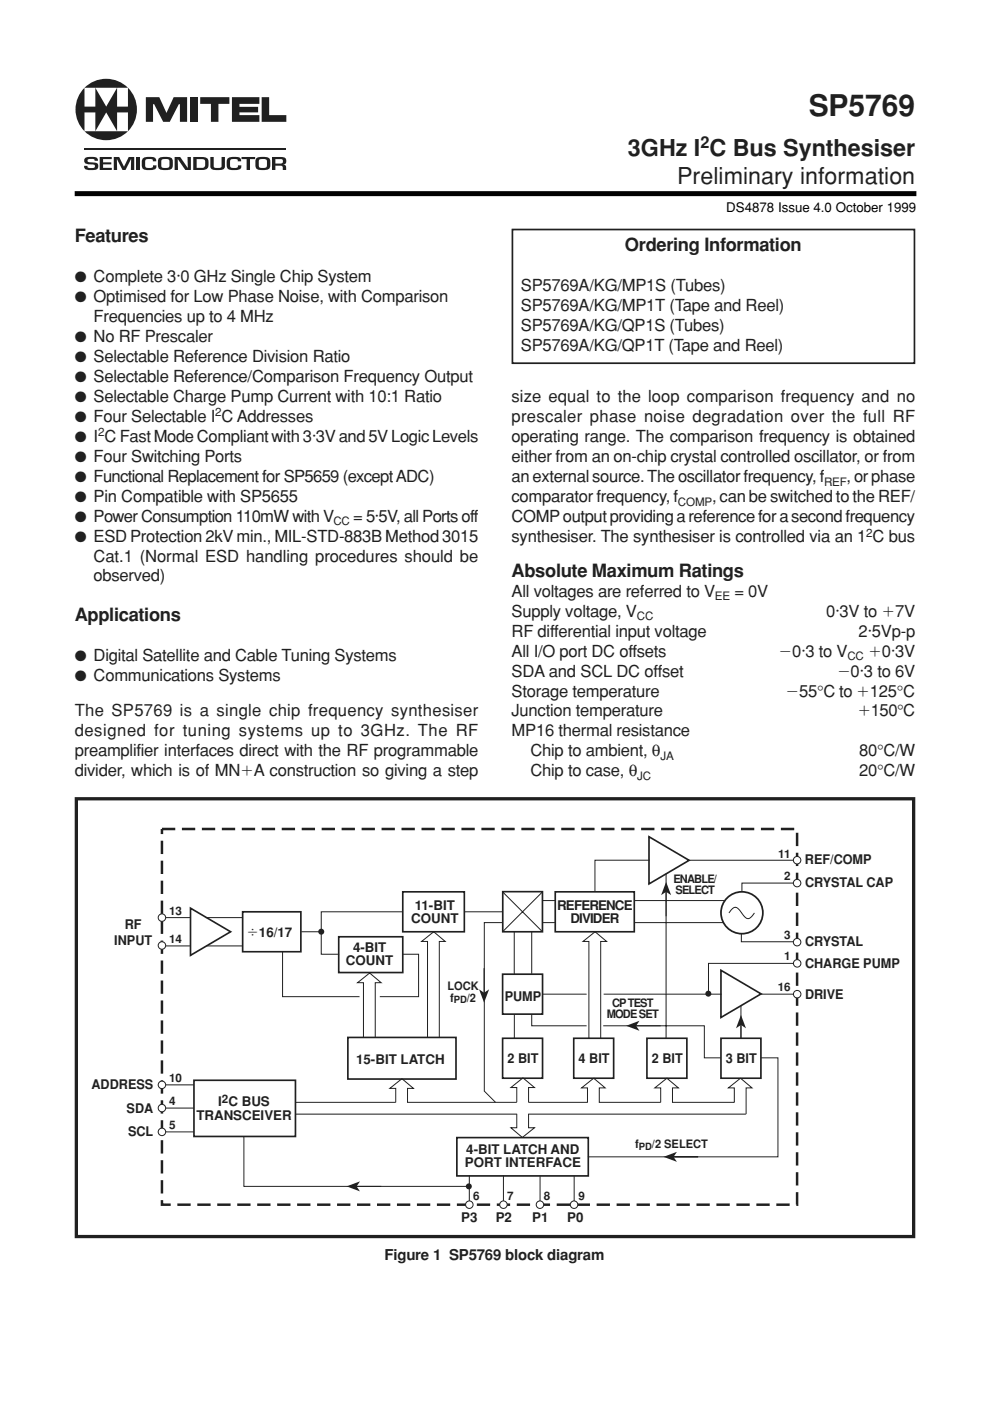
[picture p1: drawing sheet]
<svg xmlns="http://www.w3.org/2000/svg" width="210mm" height="297mm" viewBox="0 0 210 297" stroke-linecap="round" stroke-linejoin="round" font-family="sans-serif">
<defs><g id="words">
<text font-size="6.3" fill="#231f20" x="171.5" y="24.6">SP5769</text>
<g font-size="4.9" fill="#231f20">
<text x="133.1" y="33.1">3GHz I C Bus Synthesiser</text>
<text x="143.6" y="39">Preliminary information</text>
</g>
<g font-size="3.9" fill="#231f20">
<text x="15.8" y="51.3">Features</text>
<text x="132.5" y="53.2">Ordering Information</text>
<text x="108.5" y="122.3">Absolute Maximum Ratings</text>
<text x="15.8" y="131.8">Applications</text>
</g>
<g font-size="3.5" fill="#231f20">
<text x="148.5" y="31.4">2</text>
<text x="110.5" y="61.7">SP5769A/KG/MP1S (Tubes)</text>
<text x="110.5" y="65.9">SP5769A/KG/MP1T (Tape and Reel)</text>
<text x="19.8" y="68.3">Frequencies up to 4 MHz</text>
<text x="110.5" y="70.2">SP5769A/KG/QP1S (Tubes)</text>
<text x="110.5" y="74.4">SP5769A/KG/QP1T (Tape and Reel)</text>
<text x="108.5" y="85.3">size equal to the loop comparison frequency and no</text>
<text x="108.5" y="89.5">prescaler phase noise degradation over the full RF</text>
<text x="108.5" y="93.8">operating range. The comparison frequency is obtained</text>
<text x="108.5" y="98">either from an on-chip crystal controlled oscillator, or from</text>
<text x="108.5" y="102.2">an external source. The oscillator frequency, f</text>
<text x="108.5" y="106.5">comparator frequency, f</text>
<text x="151" y="106.5">, can be switched to the REF/</text>
<text x="179.5" y="102.2">, or phase</text>
<text x="74.9" y="110.6">= 5·5V, all Ports off</text>
<text x="108.5" y="110.7">COMP output providing a reference for a second frequency</text>
<text x="19.8" y="119.1">Cat.1 (Normal ESD handling procedures should be</text>
<text x="108.5" y="114.9">synthesiser. The synthesiser is controlled via an 1 C bus</text>
<text x="19.8" y="123.3">observed)</text>
<text x="108.5" y="126.5">All voltages are referred to V</text>
<text x="108.5" y="130.7">Supply voltage, V</text>
<text x="155.7" y="126.5">= 0V</text>
<text x="175.2" y="130.7">0·3V to 17V</text>
<text x="108.5" y="135">RF differential input voltage</text>
<text x="182" y="135">2·5Vp-p</text>
<text x="108.5" y="139.2">All I/O port DC offsets</text>
<text x="108.5" y="143.4">SDA and SCL DC offset</text>
<text x="165" y="139.2">20·3 to V</text>
<text x="177.5" y="143.4">20·3 to 6V</text>
<text x="184.1" y="139.2">10·3V</text>
<text x="108.5" y="147.7">Storage temperature</text>
<text x="166.6" y="147.7">255°C to 1125°C</text>
<text x="15.8" y="151.9">The SP5769 is a single chip frequency synthesiser</text>
<text x="108.5" y="151.9">Junction temperature</text>
<text x="181.8" y="151.9">1150°C</text>
<text x="15.8" y="156.1">designed for tuning systems up to 3GHz. The RF</text>
<text x="15.8" y="160.4">preamplifier interfaces direct with the RF programmable</text>
<text x="108.5" y="156.1">MP16 thermal resistance</text>
<text x="112.5" y="160.4">Chip to ambient, θ</text>
<text x="182.1" y="160.4">80°C/W</text>
<text x="15.8" y="164.6">divider, which is of MN1A construction so giving a step</text>
<text x="112.5" y="164.6">Chip to case, θ</text>
<text x="182.1" y="164.6">20°C/W</text>
</g>
<g font-size="3.2" fill="#231f20">
<text x="15.8" y="59.8">● Complete 3·0 GHz Single Chip System</text>
<text x="15.8" y="64">● Optimised for Low Phase Noise, with Comparison</text>
<text x="15.8" y="72.5">● No RF Prescaler</text>
<text x="15.8" y="76.7">● Selectable Reference Division Ratio</text>
<text x="15.8" y="81">● Selectable Reference/Comparison Frequency Output</text>
<text x="15.8" y="85.2">● Selectable Charge Pump Current with 10:1 Ratio</text>
<text x="15.8" y="89.4">● Four Selectable I C Addresses</text>
<text x="15.8" y="93.7">● I C Fast Mode Compliant with 3·3V and 5V Logic Levels</text>
<text x="15.8" y="97.9">● Four Switching Ports</text>
<text x="15.8" y="102.1">● Functional Replacement for SP5659 (except ADC)</text>
<text x="15.8" y="106.4">● Pin Compatible with SP5655</text>
<text x="15.8" y="110.6">● Power Consumption 110mW with V</text>
<text x="15.8" y="114.8">● ESD Protection 2kV min., MIL-STD-883B Method 3015</text>
<text x="15.8" y="140.2">● Digital Satellite and Cable Tuning Systems</text>
<text x="15.8" y="144.5">● Communications Systems</text>
<text x="52.3" y="198.7">4</text>
<text x="81.5" y="267.1">Figure 1 SP5769 block diagram</text>
</g>
<text font-size="2.8" x="154" y="45">DS4878 Issue 4.0 October 1999</text>
<g font-size="2.8" fill="#231f20">
<text x="170.7" y="183.3">REF/COMP</text>
<text x="170.7" y="188.1">CRYSTAL CAP</text>
<text x="26.5" y="197">RF</text>
<text x="87.2" y="195.7">COUNT</text>
<text x="88" y="192.9">11-BIT</text>
<text x="118.1" y="192.9">REFERENCE</text>
<text x="120.9" y="195.7">DIVIDER</text>
<text x="24.2" y="200.4">INPUT</text>
<text x="54.9" y="198.7">16/17</text>
<text x="74.8" y="201.9">4-BIT</text>
<text x="170.7" y="200.6">CRYSTAL</text>
<text x="73.4" y="204.7">COUNT</text>
<text x="170.7" y="205.2">CHARGE PUMP</text>
<text x="107" y="212.2">PUMP</text>
<text x="170.7" y="211.8">DRIVE</text>
<text x="75.5" y="225.5">15-BIT LATCH</text>
<text x="107.6" y="225.3">2 BIT</text>
<text x="122.7" y="225.3">4 BIT</text>
<text x="138.2" y="225.3">2 BIT</text>
<text x="153.9" y="225.3">3 BIT</text>
<text x="19.4" y="231">ADDRESS</text>
<text x="26.9" y="235.9">SDA</text>
<text x="41.6" y="237.4">TRANSCEIVER</text>
<text x="46.3" y="234.6">I C BUS</text>
<text x="27.2" y="240.8">SCL</text>
<text x="98.9" y="244.7">4-BIT LATCH AND</text>
<text x="98.6" y="247.5">PORT INTERFACE</text>
<text x="97.8" y="259.1">P3</text>
<text x="105.1" y="259.1">P2</text>
<text x="112.9" y="259.1">P1</text>
<text x="120.3" y="259.1">P0</text>
</g>
<g font-size="2.5" fill="#231f20">
<text x="45.6" y="88.2">2</text>
<text x="20.8" y="92.5">2</text>
<text x="143.7" y="107.2">COMP</text>
<text x="174.7" y="102.9">REF</text>
<text x="70.7" y="111.3">CC</text>
<text x="183.7" y="113.8">2</text>
<text x="135" y="131.4">CC</text>
<text x="151.6" y="127.2">EE</text>
<text x="179.7" y="139.9">CC</text>
<text x="140" y="161.1">JA</text>
<text x="135.1" y="165.3">JC</text>
<text x="165" y="181.8">11</text>
<text x="142.8" y="187.2">ENABLE/</text>
<text x="143.2" y="189.6">SELECT</text>
<text x="166.3" y="186.7">2</text>
<text x="35.9" y="194">13</text>
<text x="35.9" y="200">14</text>
<text x="166.3" y="199">3</text>
<text x="166.3" y="203.5">1</text>
<text x="94.9" y="209.9">LOCK</text>
<text x="95.4" y="212.4">f</text>
<text x="99" y="212.4">/2</text>
<text x="128.7" y="215.9">MODE SET</text>
<text x="129.8" y="213.5">CP TEST</text>
<text x="164.9" y="210.1">16</text>
<text x="35.9" y="229.4">10</text>
<text x="47.1" y="233.8">2</text>
<text x="35.9" y="234.4">4</text>
<text x="35.9" y="239.3">5</text>
<text x="134.7" y="243.4">f</text>
<text x="138.2" y="243.4">/2 SELECT</text>
<text x="100.3" y="254.4">6</text>
<text x="107.6" y="254.4">7</text>
<text x="115.3" y="254.4">8</text>
<text x="122.6" y="254.4">9</text>
</g>
<g font-size="2.1" fill="#231f20">
<text x="96.2" y="212.7">PD</text>
<text x="135.4" y="243.8">PD</text>
</g>
</g></defs>
<path d="M15.8 41.1h178.5" fill="none" stroke="#000" stroke-width="1.1" stroke-linecap="butt"/>
<g fill="#231f20">
<path d="M17.9 27.8h9.2a6.5 6.5 0 0 1-9.2 0z"/>
<path d="M17.9 18.6a6.5 6.5 0 0 1 9.2 0z"/>
<path d="M17.9 18.6v4h2.3v-4l2.3 4 2.3-4v4h2.3v-4a6.5 6.5 0 0 1 0 9.2v-4h-2.3v4l-2.3-4-2.3 4v-4h-2.3v4a6.5 6.5 0 0 1 0-9.2z"/>
<path d="M40.3 20.6h1.6v5.2h-1.6z"/>
<path d="M30.9 20.6h2.9l1.5 3.3 1.5-3.3h2.9v5.2h-1.6v-3.7h-.2l-1.9 3.7h-1.4l-1.9-3.7h-.3v3.7h-1.5z"/>
<path d="M42.5 20.6h6.1v1.4h-2.3v3.8h-1.6v-3.8h-2.2z"/>
<path d="M49.2 20.6h5.8v1.4h-4.2v.7h3.9v1.1h-3.9v.6h4.2v1.4h-5.8z"/>
<path d="M55.5 20.6h1.6v3.8h3.6v1.4h-5.2z"/>
<path d="M18.1 33.4l1.3-.1a1.07 1.07 0 0 1 1.4 .7h-.7a.77 .77 0 0 0-1.1-.3l-.4 .2v.3l.8 .2a1.06 1.06 0 0 1 1.4 .8 .77 .77 0 0 1-.9 .9h-.5a1.22 1.22 0 0 1-1.6-.8v-.1h.7l.2 .4 1.3-.1a.4 .4 0 0 0-.1-.6h-.6a1.13 1.13 0 0 1-1.5-.9z"/>
<path d="M21.1 33.3h2.6v.4h-1.8v.7h1.7v.5h-1.7v.7h1.8v.4h-2.6z"/>
<path d="M24.1 33.3h1.2l1 2 1-2h1.2v2.7h-.8l.1-2.3-1.2 2.3h-.6l-1.2-2.3v2.3h-.7z"/>
<path d="M29 33.3h.7v2.7h-.7z"/>
<path d="M30.3 33.6a3.5 3.5 0 0 1 2.5-.2l.3 .8h-.7v-.3l-.4-.2a.84 .84 0 0 0-1.2 .6v1a1.42 1.42 0 0 0 1.6 .1l.1-.3h.7a.82 .82 0 0 1-1.1 .9 1.78 1.78 0 0 1-2-.6v-1.1z"/>
<path d="M37 33.3h1.2l1.6 2.3v-2.3h.7v2.7h-1.2l-1.6-2.3v2.3h-.7z"/>
<path d="M44.6 33.3h.7v2.1l.8 .2 .8-.2 .1-2.1h.7v1.9a.85 .85 0 0 1-1.1 .9h-.5a1.21 1.21 0 0 1-1.5-.9z"/>
<path d="M48.3 33.6a3.5 3.5 0 0 1 2.5-.2l.3 .8h-.7v-.3l-.4-.2a.84 .84 0 0 0-1.2 .6v1a1.42 1.42 0 0 0 1.6 .1l.1-.3h.7a.82 .82 0 0 1-1.1 .9 1.78 1.78 0 0 1-2-.6v-1.1z"/>
<path d="M51.2 33.3h2.9v.4h-1.1v2.3h-.7v-2.3h-1.1z"/>
<path d="M33.7 33.5a2.65 2.65 0 0 0 0 2.3 3.2 3.2 0 0 0 2.7 0 2.46 2.46 0 0 0 0-2.3l-.8-.2a2.98 2.98 0 0 0-1.9 .2zM34.3 33.8l.3-.1a.93 .93 0 0 1 1.3 .6v1a1.37 1.37 0 0 1-1.7 0v-1z"/>
<path d="M41 33.3v2.7h1.9a1.23 1.23 0 0 0 1.3-1.7 1.07 1.07 0 0 0-1.4-1zM41.7 33.7l1.6 .2 .2 1.1a.57 .57 0 0 1-.6 .6h-1.2z"/>
<path d="M54.4 33.5a2.65 2.65 0 0 0 0 2.3 3.2 3.2 0 0 0 2.7 0 2.46 2.46 0 0 0 0-2.3l-.8-.2a2.98 2.98 0 0 0-1.9 .2zM55 33.8l.3-.1a.94 .94 0 0 1 1.3 .6v1a1.37 1.37 0 0 1-1.7 0v-1z"/>
<path d="M57.7 33.3v2.7h.7v-.9l1.4 .1 .1 .1 .1 .7h.7l-.2-.9-.5-.2a.84 .84 0 0 0 .7-1.1 .84 .84 0 0 0-1.1-.5zM58.4 33.7l1.3 .1a.48 .48 0 0 1 .3 .4 .48 .48 0 0 1-.3 .5h-1.3z"/>
</g>
<path d="M17.9 31.7h42.8" fill="none" stroke="#231f20" stroke-width=".25"/>
<path d="M16.2 169.4h177.5v92.8h-177.5z" fill="none" stroke="#231f20" stroke-width=".7" stroke-linecap="butt"/>
<path d="M108.6 48.7h85.3v28.3h-85.3z" fill="none" stroke="#231f20" stroke-width=".36"/>
<path d="M34.3 234.9h6.8M99.5 249.2v6.2M106.7 249.2v6.2M114.5 249.2v6.2M121.7 249.2v6.2" fill="none" stroke="#231f20" stroke-width=".21"/>
<path d="M34.3 175.8h134.7v79.6h-134.7z" fill="none" stroke="#231f20" stroke-width=".53" stroke-dasharray="2.8 1.4" stroke-linecap="butt"/>
<path d="M152.9 205.7l8.5 5-8.5 5z" fill="none" stroke="#231f20" stroke-width=".35"/>
<circle cx="68.1" cy="197.5" r=".64" fill="#231f20"/>
<path d="M34.3 194.6h6.1M43.6 194.6h7.8M154.5 193.6l.8-.9 .6-.3 .6 .3 1.3 1.6 .6 .4 .6-.1 1-1M34.3 200.6h6.1M43.8 200.6h7.6" fill="none" stroke="#231f20" stroke-width=".21"/>
<circle cx="157.3" cy="193.5" r="4.4" fill="none" stroke="#231f20" stroke-width=".37"/>
<path d="M40.4 192.5l8.5 5.1-8.5 5zM51.4 193.3h12.4v8.5h-12.4z" fill="none" stroke="#231f20" stroke-width=".35"/>
<g fill="#fff" stroke="#231f20" stroke-width=".21">
<circle cx="34.3" cy="194.6" r=".79"/>
<circle cx="34.3" cy="200.5" r=".79"/>
</g>
<path d="M137.6 177.4l8.5 5-8.5 5zM71.8 198.6h13.6v7.6h-13.6zM85.4 189.1h13.1v8.5h-13.1zM106.6 189.1h8.4v8.5h-8.4zM117.7 189.1h16.8v8.5h-16.8zM73.8 220h22.9v8.8h-22.9zM106.6 206.5h8.4v8.5h-8.4z" fill="none" stroke="#231f20" stroke-width=".35"/>
<g fill="none" stroke="#231f20" stroke-width=".21">
<path d="M68.1 197.6v4.7h3.8M85.4 193.3h-17.3v4.3h-4.2M98.5 193.3h8.1M106.6 189.1l8.4 8.5M109 197.6v8.9M112.7 197.6v8.9M115 189.1l-8.4 8.5M115.1 190.9h2.7M146.1 182.4h22.8M169.1 187.2h-11.8v1.9M59.9 201.8v9.5h16.3M77.1 220v-11.6h-1.3l2.6-2.1 2.4 2.1h-1.2v11.6"/>
<path d="M85.4 202.3h3.3v9h-8.2M90.6 220v-20.4h-1.2l2.6-2 2.4 2h-1.3v20.4M115 210.8h9.4M128 210.8h25M161.1 210.8h7.9M169 204.3h-18.8v6.5M124.9 220.1v-20.5h-1.3l2.6-2 2.4 2h-1.2v20.5"/>
</g>
<circle cx="150.2" cy="210.7" r=".64" fill="#231f20"/>
<g fill="#fff" stroke="#231f20" stroke-width=".21">
<circle cx="169" cy="182.4" r=".79"/>
<circle cx="169" cy="187.2" r=".79"/>
<circle cx="169" cy="204.3" r=".79"/>
</g>
<path d="M157.2 198v1.7h11.8" fill="none" stroke="#231f20" stroke-width=".21"/>
<g fill="#fff" stroke="#231f20" stroke-width=".21">
<circle cx="169" cy="199.8" r=".79"/>
<circle cx="169" cy="210.8" r=".79"/>
</g>
<path d="M62.6 233.7h21.3M62.6 236.2h47M112 233.7h12.6v-3h-1.3l2.6-2.1 2.4 2.1h-1.2v3h13M112 236.2h46.2" fill="none" stroke="#231f20" stroke-width=".21"/>
<path d="M96.9 241.2h27.8v8.1h-27.8z" fill="none" stroke="#231f20" stroke-width=".35"/>
<circle cx="34.3" cy="234.9" r=".79" fill="#fff" stroke="#231f20" stroke-width=".21"/>
<path d="M41.1 229h21.5v12h-21.5z" fill="none" stroke="#231f20" stroke-width=".35"/>
<path d="M34.3 230h6.8" fill="none" stroke="#231f20" stroke-width=".21"/>
<circle cx="34.3" cy="230" r=".79" fill="#fff" stroke="#231f20" stroke-width=".21"/>
<path d="M34.3 240h6.8" fill="none" stroke="#231f20" stroke-width=".21"/>
<circle cx="34.3" cy="240" r=".79" fill="#fff" stroke="#231f20" stroke-width=".21"/>
<path d="M83.9 233.7v-2.9h-1.2l2.5-2.1 2.5 2.1h-1.3v2.9h23.2" fill="none" stroke="#231f20" stroke-width=".21"/>
<circle cx="99.5" cy="255.4" r=".79" fill="#fff" stroke="#231f20" stroke-width=".21"/>
<g fill="none" stroke="#231f20" stroke-width=".21">
<path d="M106.6 195.6h-3.9v35.7l2.4 2.4M115.1 195.6h2.7M134.6 195.6h18.8M134.6 190.9h19M137.7 182.4h-11.6v6.7M141.2 185.2v34.9M109.1 215v5.1M112.7 215v2.5h11.7M127.9 217.5h21.4v6.8h3.6M157.1 213.3v6.8M109.6 233.7v-3.1h-1.3l2.6-2.1 2.4 2.1h-1.2v3.1M109.6 236.1v3h-1.3l2.5 2.1 2.5-2.1h-1.2v-3"/>
<path d="M51.7 241v10.5h47.8"/>
</g>
<path d="M106.6 220.1h8.4v8.5h-8.4zM121.6 220.1h8.5v8.5h-8.5zM137.2 220.1h8.4v8.5h-8.4zM152.9 220.1h8.4v8.5h-8.4z" fill="none" stroke="#231f20" stroke-width=".35"/>
<g fill="#fff" stroke="#231f20" stroke-width=".21">
<circle cx="106.7" cy="255.4" r=".79"/>
<circle cx="114.5" cy="255.4" r=".79"/>
<circle cx="121.7" cy="255.4" r=".79"/>
</g>
<circle cx="99.4" cy="251.5" r=".64" fill="#231f20"/>
<path d="M75.6 251.5h5.2" fill="none" stroke="#231f20" stroke-width=".21"/>
<path d="M73.5 251.5l2.8-1-.7 1 .7 1.1z" fill-rule="evenodd" fill="#231f20"/>
<path d="M134.9 217.5h5.2M140.1 233.7v-3h-1.3l2.6-2.1 2.4 2.1h-1.2v3h13.1v-3h-1.3l2.6-2.1 2.4 2.1h-1.2v5.5" fill="none" stroke="#231f20" stroke-width=".21"/>
<path d="M132.8 217.5l2.8-1.1-.7 1.1 .7 1z" fill-rule="evenodd" fill="#231f20"/>
<path d="M102.6 205.3v5.2" fill="none" stroke="#231f20" stroke-width=".21"/>
<path d="M101.6 209.8l1 .7 1.1-.7-1.1 2.8z" fill-rule="evenodd" fill="#231f20"/>
<path d="M161.3 224.3h3.6v21h-40.3M142.8 245.3h5.2" fill="none" stroke="#231f20" stroke-width=".21"/>
<path d="M140.7 245.3l2.8-1.1-.7 1.1 .7 1z" fill-rule="evenodd" fill="#231f20"/>
<path d="M141.2 189.1v5.2" fill="none" stroke="#231f20" stroke-width=".21"/>
<path d="M141.2 187l1.1 2.8-1.1-.7-1 .7z" fill-rule="evenodd" fill="#231f20"/>
<path d="M157.1 217.3v2.8" fill="none" stroke="#231f20" stroke-width=".21"/>
<path d="M157.1 215.2l1.1 2.8-1.1-.7-1.1 .7z" fill-rule="evenodd" fill="#231f20"/>
<use href="#words"/>
</svg>
